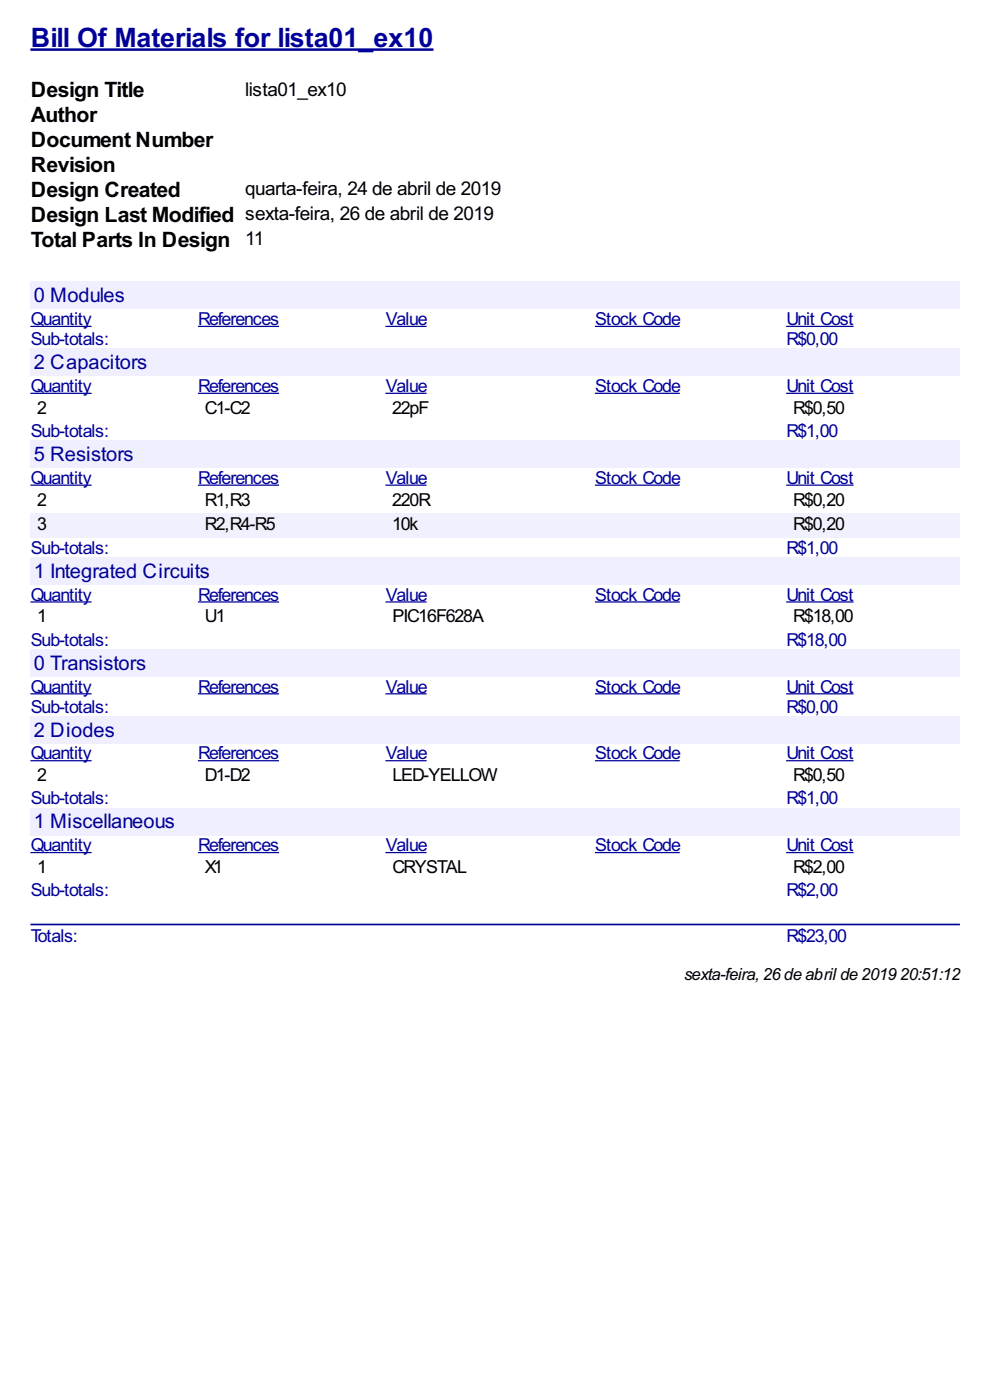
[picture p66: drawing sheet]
<svg xmlns="http://www.w3.org/2000/svg" width="210mm" height="297mm" viewBox="0 0 210 297" stroke-linecap="round" stroke-linejoin="round" font-family="sans-serif">
<defs><g id="words">
<text font-size="6.3" fill="#009" x="6.5" y="10">Bill Of Materials for lista01_ex10</text>
<g font-size="5">
<text x="6.5" y="20.6">Design Title</text>
<text x="6.5" y="25.9">Author</text>
<text x="6.5" y="31.2">Document Number</text>
<text x="6.5" y="36.4">Revision</text>
<text x="6.5" y="41.7">Design Created</text>
<text x="6.5" y="47">Design Last Modified sexta-feira, 26 de abril de 2019</text>
<text x="6.5" y="52.3">Total Parts In Design 11</text>
</g>
<g font-size="4.8" fill="#009">
<text x="7.2" y="64.1">0 Modules</text>
<text x="7.2" y="78.3">2 Capacitors</text>
<text x="7.2" y="97.8">5 Resistors</text>
<text x="7.2" y="122.6">1 Integrated Circuits</text>
<text x="7.2" y="142.1">0 Transistors</text>
<text x="7.2" y="156.3">2 Diodes</text>
<text x="7.2" y="175.8">1 Miscellaneous</text>
</g>
<g font-size="4.5">
<text x="52" y="20.3">lista01_ex10</text>
<text x="52" y="41.5">quarta-feira, 24 de abril de 2019</text>
</g>
<g font-size="4.2" fill="#009">
<text x="6.5" y="69">Quantity</text>
<text x="42" y="69">References</text>
<text x="81.8" y="69">Value</text>
<text x="126.3" y="69">Stock Code</text>
<text x="166.8" y="69">Unit Cost</text>
<text x="6.5" y="73.2">Sub-totals:</text>
<text x="166.8" y="73.2">R$0,00</text>
<text x="6.5" y="83.2">Quantity</text>
<text x="42" y="83.2">References</text>
<text x="81.8" y="83.2">Value</text>
<text x="126.3" y="83.2">Stock Code</text>
<text x="166.8" y="83.2">Unit Cost</text>
<text x="6.5" y="92.7">Sub-totals:</text>
<text x="166.8" y="92.7">R$1,00</text>
<text x="6.5" y="102.7">Quantity</text>
<text x="42" y="102.7">References</text>
<text x="81.8" y="102.7">Value</text>
<text x="126.3" y="102.7">Stock Code</text>
<text x="166.8" y="102.7">Unit Cost</text>
<text x="6.5" y="117.5">Sub-totals:</text>
<text x="166.8" y="117.5">R$1,00</text>
<text x="6.5" y="127.4">Quantity</text>
<text x="42" y="127.4">References</text>
<text x="81.8" y="127.4">Value</text>
<text x="126.3" y="127.4">Stock Code</text>
<text x="166.8" y="127.4">Unit Cost</text>
<text x="6.5" y="137">Sub-totals:</text>
<text x="166.8" y="137">R$18,00</text>
<text x="6.5" y="146.9">Quantity</text>
<text x="42" y="146.9">References</text>
<text x="81.8" y="146.9">Value</text>
<text x="126.3" y="146.9">Stock Code</text>
<text x="166.8" y="146.9">Unit Cost</text>
<text x="6.5" y="151.2">Sub-totals:</text>
<text x="166.8" y="151.2">R$0,00</text>
<text x="6.5" y="161.1">Quantity</text>
<text x="42" y="161.1">References</text>
<text x="81.8" y="161.1">Value</text>
<text x="126.3" y="161.1">Stock Code</text>
<text x="166.8" y="161.1">Unit Cost</text>
<text x="6.5" y="170.6">Sub-totals:</text>
<text x="166.8" y="170.6">R$1,00</text>
<text x="6.5" y="180.6">Quantity</text>
<text x="42" y="180.6">References</text>
<text x="81.8" y="180.6">Value</text>
<text x="126.3" y="180.6">Stock Code</text>
<text x="166.8" y="180.6">Unit Cost</text>
<text x="6.5" y="190.1">Sub-totals:</text>
<text x="166.8" y="190.1">R$2,00</text>
<text x="6.5" y="199.7">Totals:</text>
<text x="166.8" y="199.7">R$23,00</text>
</g>
<g font-size="4.2">
<text x="7.9" y="87.8">2</text>
<text x="43.5" y="87.8">C1-C2</text>
<text x="83.2" y="87.8">22pF</text>
<text x="168.2" y="87.8">R$0,50</text>
<text x="7.9" y="107.2">2</text>
<text x="43.5" y="107.2">R1,R3</text>
<text x="83.2" y="107.2">220R</text>
<text x="168.2" y="107.2">R$0,20</text>
<text x="7.9" y="112.5">3</text>
<text x="43.5" y="112.5">R2,R4-R5</text>
<text x="83.2" y="112.5">10k</text>
<text x="168.2" y="112.5">R$0,20</text>
<text x="7.9" y="132">1</text>
<text x="43.5" y="132">U1</text>
<text x="83.2" y="132">PIC16F628A</text>
<text x="168.2" y="132">R$18,00</text>
<text x="7.9" y="165.7">2</text>
<text x="43.5" y="165.7">D1-D2</text>
<text x="83.2" y="165.7">LED-YELLOW</text>
<text x="168.2" y="165.7">R$0,50</text>
<text x="7.9" y="185.2">1</text>
<text x="43.5" y="185.2">X1</text>
<text x="83.2" y="185.2">CRYSTAL</text>
<text x="168.2" y="185.2">R$2,00</text>
</g>
<g font-size="4">
<text x="145.1" y="207.9">sexta-feira,26de abrilde 2019</text>
<text x="190.9" y="207.9">20:51:12</text>
</g>
</g></defs>
<path d="M6.5 10.5h85.4" fill="none" stroke="#009" stroke-width=".53"/>
<g fill="#efefff">
<path d="M6.5 59.8h197.1v5.7h-197.1z"/>
<path d="M6.9 60h19.3v4.8h-19.3z"/>
</g>
<path d="M6.5 69.2h12.9M42 69.2h17.2M81.8 69.2h8.7M126.2 69.2h18M166.8 69.2h14.3" fill="none" stroke="#009" stroke-width=".26"/>
<g fill="#efefff">
<path d="M6.5 74h197.1v5.7h-197.1z"/>
<path d="M6.9 74.3h24.1v4.8h-24.1z"/>
</g>
<path d="M6.5 83.4h12.9M42 83.4h17.2M81.8 83.4h8.7M126.2 83.4h18M166.8 83.4h14.3" fill="none" stroke="#009" stroke-width=".26"/>
<g fill="#efefff">
<path d="M6.5 93.5h197.1v5.7h-197.1z"/>
<path d="M6.9 93.6h21.2v4.8h-21.2z"/>
</g>
<path d="M6.5 102.9h12.9M42 102.9h17.2M81.8 102.9h8.7M126.2 102.9h18M166.8 102.9h14.3" fill="none" stroke="#009" stroke-width=".26"/>
<g fill="#f0f0fe">
<path d="M6.5 108.7h35.5v5.3h-35.5z"/>
<path d="M7.7 109h1.9v4.2h-1.9z"/>
<path d="M42 108.7h39.8v5.3h-39.8z"/>
<path d="M43.2 109h14.8v4.2h-14.8z"/>
<path d="M81.8 108.7h44.4v5.3h-44.4z"/>
<path d="M83.2 109h5.5v4.2h-5.5z"/>
<path d="M126.2 108.7h40.6v5.3h-40.6z"/>
<path d="M166.8 108.7h36.8v5.3h-36.8z"/>
<path d="M168.1 109h10.9v4.2h-10.9z"/>
</g>
<g fill="#efefff">
<path d="M6.5 118.3h197.1v5.7h-197.1z"/>
<path d="M6.9 118.5h37.3v4.7h-37.3z"/>
</g>
<path d="M6.5 127.7h12.9M42 127.7h17.2M81.8 127.7h8.7M126.2 127.7h18M166.8 127.7h14.3" fill="none" stroke="#009" stroke-width=".26"/>
<g fill="#efefff">
<path d="M6.5 137.8h197.1v5.7h-197.1z"/>
<path d="M6.9 138h23.8v4.8h-23.8z"/>
</g>
<path d="M6.5 147.2h12.9M42 147.2h17.2M81.8 147.2h8.7M126.2 147.2h18M166.8 147.2h14.3" fill="none" stroke="#009" stroke-width=".26"/>
<g fill="#efefff">
<path d="M6.5 152h197.1v5.7h-197.1z"/>
<path d="M6.9 152.1h17.2v4.7h-17.2z"/>
</g>
<path d="M6.5 161.4h12.9M42 161.4h17.2M81.8 161.4h8.7M126.2 161.4h18M166.8 161.4h14.3" fill="none" stroke="#009" stroke-width=".26"/>
<g fill="#efefff">
<path d="M6.5 171.4h197.1v5.8h-197.1z"/>
<path d="M6.9 171.6h29.9v4.8h-29.9z"/>
</g>
<path d="M6.5 180.9h12.9M42 180.9h17.2M81.8 180.9h8.7M126.2 180.9h18M166.8 180.9h14.3" fill="none" stroke="#009" stroke-width=".26"/>
<path d="M6.6 196.1h196.8" fill="none" stroke="#009" stroke-width=".35"/>
<use href="#words"/>
</svg>
